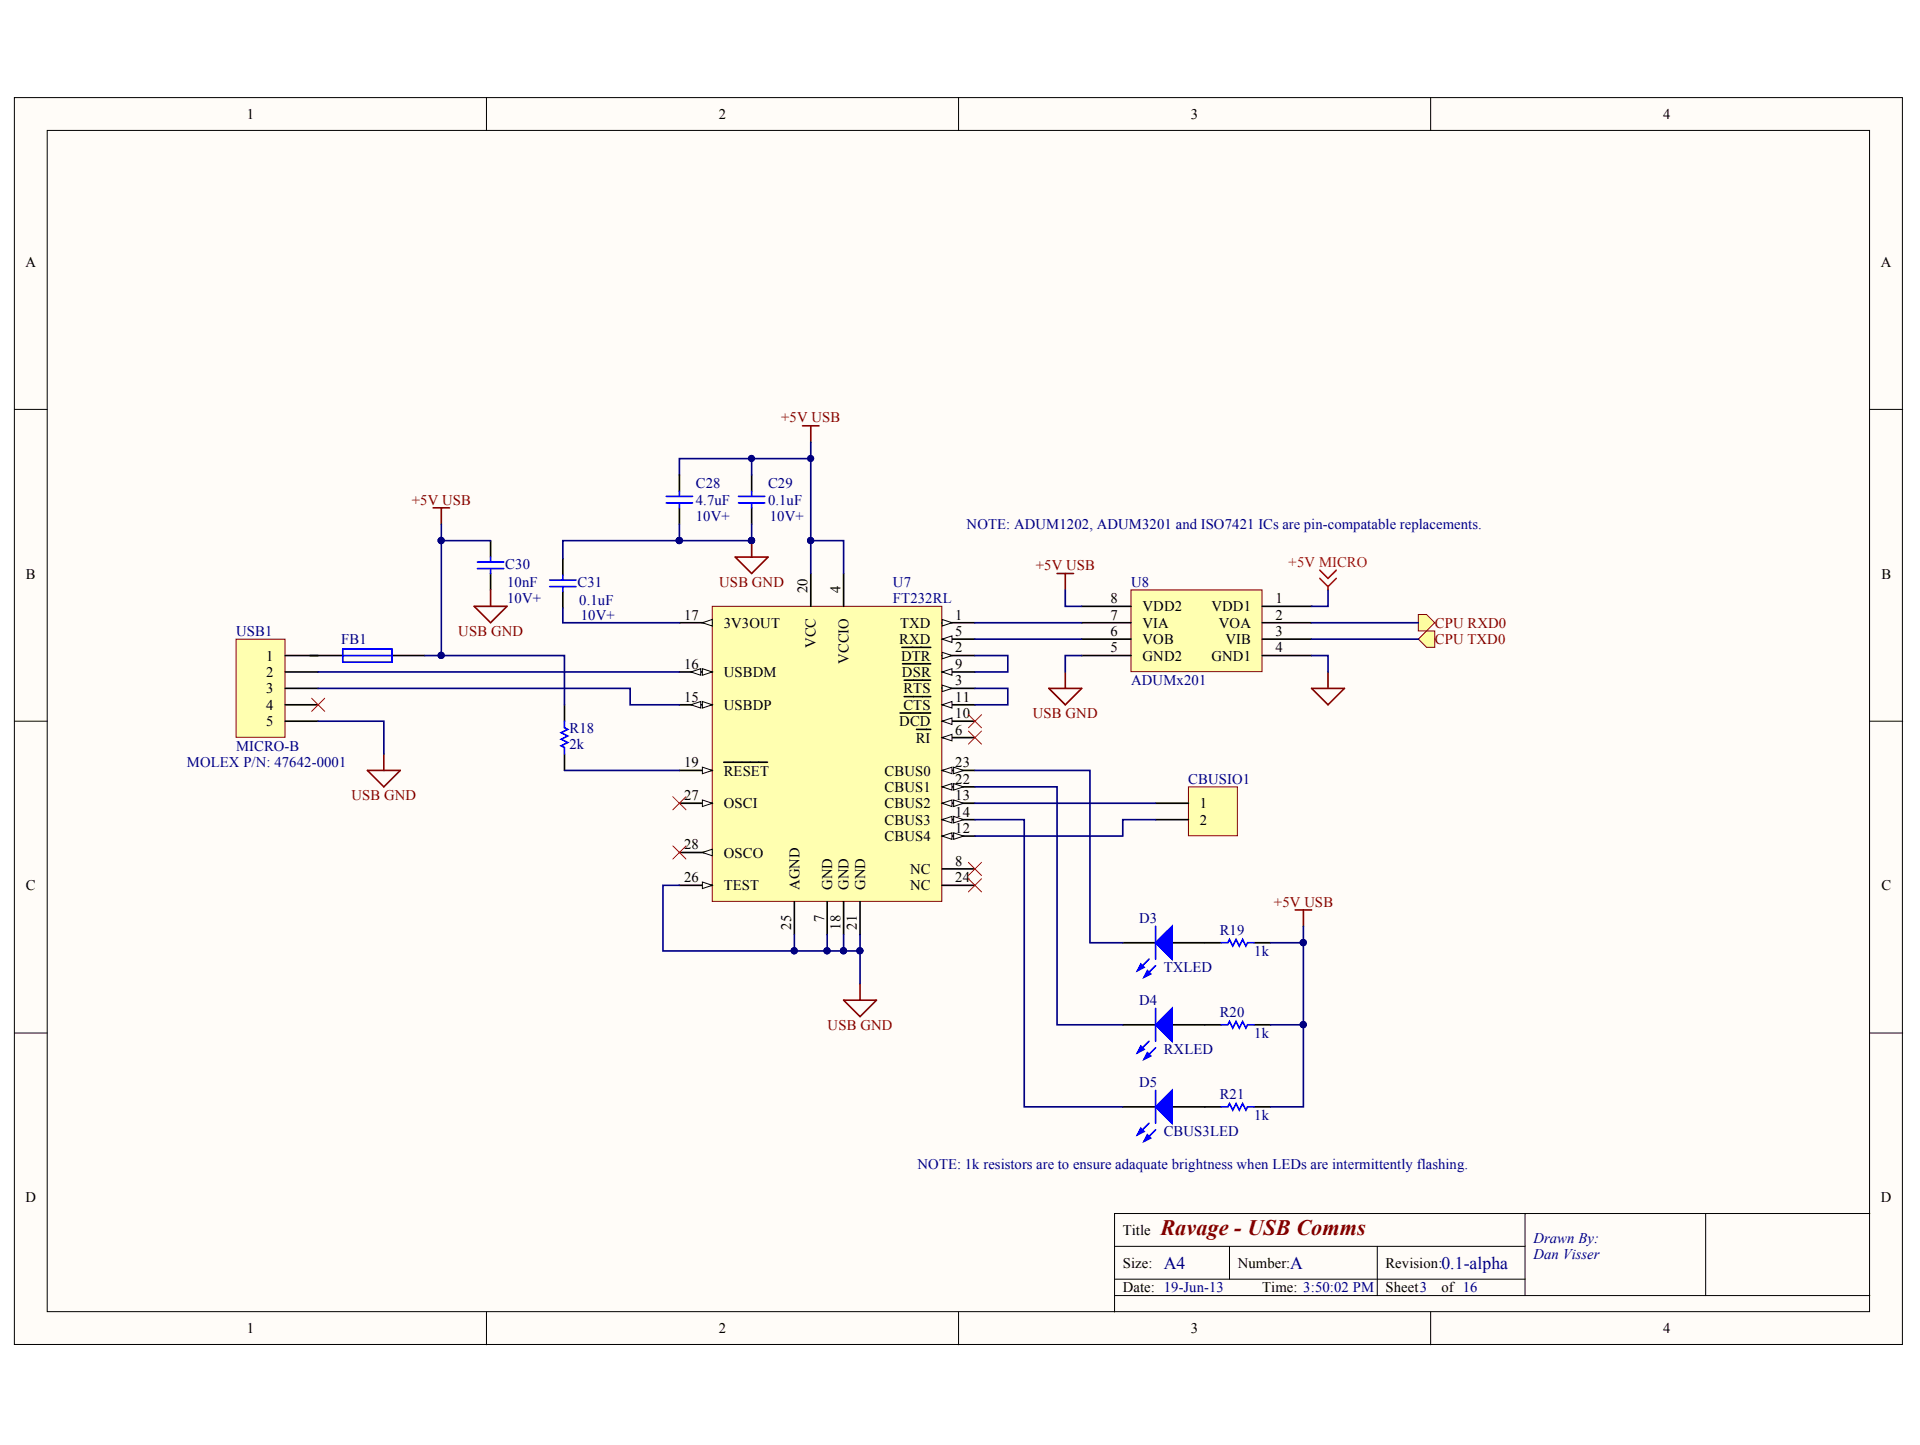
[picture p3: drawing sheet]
<svg xmlns="http://www.w3.org/2000/svg" width="271mm" height="204mm" viewBox="0 0 271 204" stroke-linecap="round" stroke-linejoin="round" font-family="sans-serif">
<defs><g id="words">
<text font-size="3.1" fill="#800000" x="163.8" y="174.3">Ravage - USB Comms</text>
<g font-size="2.5" fill="#000080">
<text x="164.2" y="179">A4</text>
<text x="182.1" y="179">A</text>
<text x="203.4" y="179">0.1-alpha</text>
</g>
<g font-size="2.1">
<text x="34.8" y="16.8">1</text>
<text x="101.4" y="16.8">2</text>
<text x="168.1" y="16.8">3</text>
<text x="234.7" y="16.8">4</text>
<text x="3.6" y="37.6">A</text>
<text x="265.4" y="37.6">A</text>
<text x="3.6" y="81.6">B</text>
<text x="114" y="83.7" transform="rotate(-90 114 83.7)">20</text>
<text x="118.6" y="83.7" transform="rotate(-90 118.6 83.7)">4</text>
<text x="265.5" y="81.6">B</text>
<text x="96.5" y="87.4">17</text>
<text x="102.1" y="88.6">3V3OUT</text>
<text x="127" y="88.6">TXD</text>
<text x="134.8" y="89.7">5</text>
<text x="134.8" y="87.4">1</text>
<text x="156.7" y="85.1">8</text>
<text x="156.7" y="87.4">7</text>
<text x="156.7" y="89.7">6</text>
<text x="161.2" y="86.3">VDD2</text>
<text x="161.2" y="88.6">VIA</text>
<text x="170.9" y="86.3">VDD1</text>
<text x="172" y="88.6">VOA</text>
<text x="180" y="89.7">3</text>
<text x="180" y="87.4">2</text>
<text x="180" y="85.1">1</text>
<text x="37.6" y="93.2">1</text>
<text x="37.6" y="95.5">2</text>
<text x="96.5" y="94.4">16</text>
<text x="102.1" y="95.5">USBDM</text>
<text x="115.1" y="91.5" transform="rotate(-90 115.1 91.5)">VCC</text>
<text x="119.7" y="93.7" transform="rotate(-90 119.7 93.7)">VCCIO</text>
<text x="126.9" y="90.9">RXD</text>
<text x="127.1" y="93.2">DTR</text>
<text x="127.3" y="95.5">DSR</text>
<text x="134.8" y="94.4">9</text>
<text x="134.8" y="92.1">2</text>
<text x="156.7" y="92.1">5</text>
<text x="161.2" y="90.9">VOB</text>
<text x="161.2" y="93.2">GND2</text>
<text x="170.9" y="93.2">GND1</text>
<text x="172.9" y="90.9">VIB</text>
<text x="180" y="92.1">4</text>
<text x="37.6" y="97.9">3</text>
<text x="37.6" y="100.1">4</text>
<text x="96.5" y="99">15</text>
<text x="102.1" y="100.1">USBDP</text>
<text x="127.5" y="100.1">CTS</text>
<text x="127.5" y="97.9">RTS</text>
<text x="134.8" y="101.3">10</text>
<text x="134.8" y="99">11</text>
<text x="134.8" y="96.7">3</text>
<text x="37.6" y="102.5">5</text>
<text x="126.9" y="102.5">DCD</text>
<text x="129.2" y="104.8">RI</text>
<text x="134.8" y="103.6">6</text>
<text x="96.5" y="108.3">19</text>
<text x="96.5" y="112.9">27</text>
<text x="102.1" y="109.4">RESET</text>
<text x="124.8" y="111.7">CBUS1</text>
<text x="124.8" y="109.4">CBUS0</text>
<text x="134.8" y="112.9">13</text>
<text x="134.8" y="110.6">22</text>
<text x="134.8" y="108.3">23</text>
<text x="96.5" y="119.8">28</text>
<text x="102.1" y="114">OSCI</text>
<text x="124.8" y="118.7">CBUS4</text>
<text x="124.8" y="114">CBUS2</text>
<text x="124.8" y="116.4">CBUS3</text>
<text x="134.8" y="117.5">12</text>
<text x="134.8" y="115.2">14</text>
<text x="169.3" y="114">1</text>
<text x="169.3" y="116.4">2</text>
<text x="3.6" y="125.6">C</text>
<text x="96.5" y="124.5">26</text>
<text x="102.1" y="125.6">TEST</text>
<text x="102.1" y="121">OSCO</text>
<text x="112.8" y="125.6" transform="rotate(-90 112.8 125.6)">AGND</text>
<text x="117.4" y="125.6" transform="rotate(-90 117.4 125.6)">GND</text>
<text x="119.7" y="125.6" transform="rotate(-90 119.7 125.6)">GND</text>
<text x="122.1" y="125.6" transform="rotate(-90 122.1 125.6)">GND</text>
<text x="128.4" y="125.6">NC</text>
<text x="128.4" y="123.3">NC</text>
<text x="134.8" y="124.5">24</text>
<text x="134.8" y="122.2">8</text>
<text x="265.5" y="125.6">C</text>
<text x="111.6" y="131.2" transform="rotate(-90 111.6 131.2)">25</text>
<text x="116.3" y="130.1" transform="rotate(-90 116.3 130.1)">7</text>
<text x="118.6" y="131.2" transform="rotate(-90 118.6 131.2)">18</text>
<text x="120.9" y="131.2" transform="rotate(-90 120.9 131.2)">21</text>
<text x="3.6" y="169.6">D</text>
<text x="265.4" y="169.6">D</text>
<text x="158.4" y="174.3">Title</text>
<text x="158.4" y="178.9">Size:</text>
<text x="174.7" y="178.9">Number:</text>
<text x="195.5" y="178.9">Revision:</text>
<text x="158.4" y="182.4">Date: 19-Jun-13</text>
<text x="178.1" y="182.4">Time: 3:50:02 PM</text>
<text x="195.5" y="182.4">Sheet3</text>
<text x="203.4" y="182.4">of 16</text>
<text x="34.8" y="188.2">1</text>
<text x="101.4" y="188.2">2</text>
<text x="168.1" y="188.2">3</text>
<text x="234.7" y="188.2">4</text>
</g>
<g font-size="2.1" fill="#800000">
<text x="110.2" y="59.6">+5V USB</text>
<text x="58.1" y="71.2">+5V USB</text>
<text x="101.5" y="82.8">USB GND</text>
<text x="146.2" y="80.5">+5V USB</text>
<text x="64.7" y="89.7">USB GND</text>
<text x="202.5" y="88.6">CPU RXD0</text>
<text x="202.5" y="90.9">CPU TXD0</text>
<text x="145.7" y="101.3">USB GND</text>
<text x="49.6" y="112.9">USB GND</text>
<text x="179.8" y="127.9">+5V USB</text>
<text x="116.8" y="145.3">USB GND</text>
</g>
<g font-size="2.1" fill="#000080">
<text x="98.2" y="71.2">4.7uF</text>
<text x="98.2" y="68.9">C28</text>
<text x="108.4" y="71.2">0.1uF</text>
<text x="108.4" y="68.9">C29</text>
<text x="98.2" y="73.5">10V+</text>
<text x="108.6" y="73.5">10V+</text>
<text x="136.4" y="74.7">NOTE: ADUM1202, ADUM3201 and ISO7421 ICs are pin-compatable replacements.</text>
<text x="71.3" y="80.2">C30</text>
<text x="71.6" y="82.8">10nF</text>
<text x="81.5" y="82.8">C31</text>
<text x="126" y="82.8">U7</text>
<text x="159.6" y="82.8">U8</text>
<text x="33.3" y="89.7">USB1</text>
<text x="71.6" y="85.1">10V+</text>
<text x="81.7" y="85.4">0.1uF</text>
<text x="82" y="87.4">10V+</text>
<text x="126" y="85.1">FT232RL</text>
<text x="48.1" y="90.9">FB1</text>
<text x="159.6" y="96.7">ADUMx201</text>
<text x="33.3" y="105.9">MICRO-B</text>
<text x="80.4" y="105.7">2k</text>
<text x="80.4" y="103.4">R18</text>
<text x="26.4" y="108.3">MOLEX P/N: 47642-0001</text>
<text x="167.7" y="110.6">CBUSIO1</text>
<text x="160.7" y="130.3">D3</text>
<text x="172.1" y="131.9">R19</text>
<text x="164.2" y="137.2">TXLED</text>
<text x="177" y="134.9">1k</text>
<text x="160.7" y="141.8">D4</text>
<text x="172.1" y="143.5">R20</text>
<text x="164.2" y="148.8">RXLED</text>
<text x="177" y="146.5">1k</text>
<text x="160.7" y="153.4">D5</text>
<text x="172.1" y="155">R21</text>
<text x="164.2" y="160.4">CBUS3LED</text>
<text x="177" y="158">1k</text>
<text x="129.5" y="165">NOTE: 1k resistors are to ensure adaquate brightness when LEDs are intermittently flashing.</text>
<text x="216.4" y="175.4">Drawn By:</text>
<text x="216.4" y="177.7">Dan Visser</text>
</g>
<text font-size="2.1" fill="#f00" x="181.8" y="80">+5V MICRO</text>
</g></defs>
<g fill="#fffcf8" stroke="#000" stroke-width=".14">
<path d="M2 13.8h266.4v175.9h-266.4z"/>
<path d="M6.7 18.4h257.1v166.7h-257.1z"/>
</g>
<g fill="none" stroke="#000" stroke-width=".14">
<path d="M68.6 13.8v4.6M135.3 13.8v4.6M201.9 13.8v4.6M2 57.8h4.7M263.9 57.8h4.6M2 101.8h4.7M263.9 101.8h4.6M2 145.8h4.7M263.9 145.8h4.6M157.3 175.9h57.9M173.5 175.9v4.6M194.3 175.9v6.9"/>
<path d="M215.2 171.2v11.6M240.7 171.2h-83.4v13.9M263.9 171.2h-23.2v11.6M68.6 185.1v4.7M135.3 185.1v4.7M157.3 182.8h106.6M157.3 180.5h57.9M201.9 185.1v4.7"/>
</g>
<path d="M100.5 85.6h32.4v41.6h-32.4z" fill="#ffffb0" stroke="#800000" stroke-width=".14"/>
<path d="M119 80.9v4.7M132.9 90.2h4.7M132.9 124.9h4.7M132.9 122.6h4.7" fill="none" stroke="#000" stroke-width=".23"/>
<path d="M132.9 90.2l1.4-.5v1z" fill="#fffcf8" stroke="#000" stroke-width=".14"/>
<path d="M132.9 104.1h4.7" fill="none" stroke="#000" stroke-width=".23"/>
<path d="M132.9 104.1l1.4-.5v.9z" fill="#fffcf8" stroke="#000" stroke-width=".14"/>
<path d="M132.9 94.8h4.7M129.3 102.9h2M116.7 127.2v4.7" fill="none" stroke="#000" stroke-width=".23"/>
<path d="M132.9 94.8l1.4-.4v.9z" fill="#fffcf8" stroke="#000" stroke-width=".14"/>
<path d="M127.4 93.7h3.9M132.9 101.8h4.7" fill="none" stroke="#000" stroke-width=".23"/>
<path d="M132.9 101.8l1.4-.5v.9z" fill="#fffcf8" stroke="#000" stroke-width=".14"/>
<path d="M132.9 99.5h4.7M127 100.6h4.3" fill="none" stroke="#000" stroke-width=".23"/>
<path d="M132.9 99.5l1.4-.5v.9z" fill="#fffcf8" stroke="#000" stroke-width=".14"/>
<path d="M127.6 98.3h3.7M132.9 118h4.7" fill="none" stroke="#000" stroke-width=".23"/>
<g fill="#fffcf8" stroke="#000" stroke-width=".14">
<path d="M132.9 118l1.4-.5v.9z"/>
<path d="M134.6 117.5l1.4 .5-1.4 .4z"/>
</g>
<path d="M132.9 113.3h4.7" fill="none" stroke="#000" stroke-width=".23"/>
<g fill="#fffcf8" stroke="#000" stroke-width=".14">
<path d="M132.9 113.3l1.4-.4v.9z"/>
<path d="M134.6 112.9l1.4 .4-1.4 .5z"/>
</g>
<path d="M132.9 115.7h4.7" fill="none" stroke="#000" stroke-width=".23"/>
<g fill="#fffcf8" stroke="#000" stroke-width=".14">
<path d="M132.9 115.7l1.4-.5v.9z"/>
<path d="M134.6 115.2l1.4 .5-1.4 .4z"/>
</g>
<path d="M95.9 99.5h4.6" fill="none" stroke="#000" stroke-width=".23"/>
<g fill="#fffcf8" stroke="#000" stroke-width=".14">
<path d="M99.1 99l1.4 .5-1.4 .4z"/>
<path d="M97.5 99.5l1.4-.5v.9z"/>
</g>
<path d="M95.9 94.8h4.6" fill="none" stroke="#000" stroke-width=".23"/>
<g fill="#fffcf8" stroke="#000" stroke-width=".14">
<path d="M99.1 94.4l1.4 .4-1.4 .5z"/>
<path d="M97.5 94.8l1.4-.4v.9z"/>
</g>
<path d="M95.9 87.9h4.6" fill="none" stroke="#000" stroke-width=".23"/>
<path d="M99.1 87.9l1.4-.5v.9z" fill="#fffcf8" stroke="#000" stroke-width=".14"/>
<path d="M95.9 108.7h4.6M119 127.2v4.7" fill="none" stroke="#000" stroke-width=".23"/>
<path d="M99.1 108.3l1.4 .4-1.4 .5z" fill="#fffcf8" stroke="#000" stroke-width=".14"/>
<path d="M114.4 80.9v4.7M102.1 107.6h6.2M132.9 111h4.7M121.4 127.2v4.7" fill="none" stroke="#000" stroke-width=".23"/>
<g fill="#fffcf8" stroke="#000" stroke-width=".14">
<path d="M132.9 111l1.4-.4v.9z"/>
<path d="M134.6 110.6l1.4 .4-1.4 .5z"/>
</g>
<path d="M132.9 108.7h4.7" fill="none" stroke="#000" stroke-width=".23"/>
<g fill="#fffcf8" stroke="#000" stroke-width=".14">
<path d="M132.9 108.7l1.4-.4v.9z"/>
<path d="M134.6 108.3l1.4 .4-1.4 .5z"/>
</g>
<path d="M95.9 124.9h4.6M112.1 127.2v4.7" fill="none" stroke="#000" stroke-width=".23"/>
<path d="M99.1 124.5l1.4 .4-1.4 .5z" fill="#fffcf8" stroke="#000" stroke-width=".14"/>
<path d="M95.9 113.3h4.6" fill="none" stroke="#000" stroke-width=".23"/>
<path d="M99.1 112.9l1.4 .4-1.4 .5z" fill="#fffcf8" stroke="#000" stroke-width=".14"/>
<path d="M95.9 120.3h4.6" fill="none" stroke="#000" stroke-width=".23"/>
<path d="M99.1 120.3l1.4-.5v1z" fill="#fffcf8" stroke="#000" stroke-width=".14"/>
<path d="M132.9 87.9h4.7" fill="none" stroke="#000" stroke-width=".23"/>
<path d="M132.9 87.4l1.4 .5-1.4 .4z" fill="#fffcf8" stroke="#000" stroke-width=".14"/>
<path d="M132.9 92.5h4.7" fill="none" stroke="#000" stroke-width=".23"/>
<path d="M132.9 92l1.4 .5-1.4 .5z" fill="#fffcf8" stroke="#000" stroke-width=".14"/>
<path d="M127.3 91.3h4M132.9 97.1h4.7" fill="none" stroke="#000" stroke-width=".23"/>
<path d="M132.9 96.7l1.4 .4-1.4 .5z" fill="#fffcf8" stroke="#000" stroke-width=".14"/>
<g fill="none" stroke="#000" stroke-width=".23">
<path d="M69.2 76.3v2.3M79.4 78.8v2.4M106.1 67v2.3M106.1 71.7v2.3M69.2 80.9v2.3M79.4 83.5v2.3M79.7 99.5v2.3M127.6 96h3.7M79.7 106.4v2.3M158.4 133h4.7M165.4 133h6.9M177 133h2.3"/>
<path d="M158.4 144.6h4.7M165.4 144.6h6.9M177 144.6h2.3"/>
</g>
<g fill="#00f" stroke="#00f" stroke-width=".23">
<path d="M163.1 133l2.3-2.3v4.6z"/>
<path d="M161 136l.4 .5-.9 .5z"/>
<path d="M161.9 137l.5 .4-1 .5z"/>
<path d="M163.1 144.6l2.3-2.3v4.6z"/>
<path d="M161 147.6l.4 .5-.9 .4z"/>
<path d="M161.9 148.5l.5 .5-1 .5z"/>
</g>
<g fill="none" stroke="#00f" stroke-width=".23">
<path d="M67.4 79.3h3.7M69.2 78.6v.7M104.2 70h3.7M104.2 71h3.7M106.1 69.3v.7M106.1 71v.7M67.4 80.2h3.7M69.2 80.2v.7M77.6 81.9h3.7M77.6 82.8h3.7M79.4 81.2v.7M79.4 82.8v.7"/>
<path d="M79.7 101.8v.9l.4 .2-.9 .5 .9 .5-.9 .4 .9 .5-.9 .4 .5 .3v.9M162.1 135.3l-1.6 1.7M163.1 136.3l-1.7 1.6M163.1 130.7v4.6M172.3 133h1l.2-.4 .5 .9 .4-.9 .5 .9 .4-.9 .5 .9 .2-.5h1M162.1 146.9l-1.6 1.6M163.1 142.3v4.6M163.1 147.9l-1.7 1.6M172.3 144.6h1l.2-.5 .5 1 .4-1 .5 1 .4-1 .5 1 .2-.5h1"/>
</g>
<path d="M114.4 80.9v-4.6h4.6v4.6M79.7 108.7h16.2M137.6 108.7h16.2v24.3h4.6M137.6 111h11.6v33.6h9.2M95.9 124.9h-2.3v9.3h18.5v-2.3M116.7 131.9v2.3h-4.6M119 131.9v2.3h-2.3M121.4 131.9v2.3h-2.4M121.4 134.2v4.6M179.3 133h4.6v11.6h-4.6M183.9 130.7v2.3" fill="none" stroke="#000080" stroke-width=".23"/>
<g fill="#000080" stroke="#000080" stroke-width=".14">
<circle cx="112.1" cy="134.2" r=".44"/>
<circle cx="116.7" cy="134.2" r=".44"/>
<circle cx="119" cy="134.2" r=".44"/>
<circle cx="121.3" cy="134.2" r=".44"/>
<circle cx="114.4" cy="76.3" r=".44"/>
<circle cx="106" cy="76.3" r=".44"/>
<circle cx="183.9" cy="133" r=".44"/>
<circle cx="183.9" cy="144.6" r=".44"/>
</g>
<path d="M61.1 71.7h2.3M62.3 71.7v2.3M103.7 78.6h4.7l-2.3 2.3zM106.1 76.3v2.3M113.2 60.1h2.4M114.4 60.1v2.3M51.8 108.7h4.7l-2.3 2.3zM54.2 106.4v2.3M121.4 138.8v2.3M182.8 128.4h2.3M183.9 128.4v2.3M119 141.1h4.7l-2.3 2.4z" fill="none" stroke="#800000" stroke-width=".23"/>
<path d="M186.2 80.5l1.2 1.1 1.2-1.1M186.2 81.6l1.2 1.2M187.4 82.8v.4M188.6 81.6l-1.2 1.2" fill="none" stroke="#f00" stroke-width=".23"/>
<path d="M33.3 90.2h6.9v13.8h-6.9z" fill="#ffffb0" stroke="#800000" stroke-width=".14"/>
<path d="M40.3 92.5h8.1M40.3 94.8h4.6M40.3 97.1h4.6M40.3 99.5h4.6M55.3 92.5h4.7M40.3 101.8h4.6M158.4 156.2h4.7M165.4 156.2h6.9M177 156.2h2.3" fill="none" stroke="#000" stroke-width=".23"/>
<g fill="none" stroke="#000080" stroke-width=".23">
<path d="M62.3 74v2.3M69.2 76.3h-6.9v16.2h17.4v7M95.9 76.3h-16.5v2.5M106.1 64.7v2.3M114.4 64.7h-18.5v2.3M114.4 62.4v13.9M44.9 97.1h44v2.4h7M44.9 94.8h51M60 92.5h2.3M79.4 85.8v2.1h16.5M137.6 97.1h4.6v2.4h-4.6M137.6 92.5h4.6v2.3h-4.6"/>
<path d="M44.9 101.8h9.3v4.6M137.6 115.7h6.9v40.5h13.9M183.9 144.6v11.6h-4.6"/>
</g>
<path d="M66.9 85.6h4.6l-2.3 2.3zM69.2 83.2v2.4M148 97.1h4.6l-2.3 2.4zM149.2 80.9h2.3M150.3 80.9v2.3M150.3 94.8v2.3M185.1 97.1h4.6l-2.3 2.4zM187.4 94.8v2.3" fill="none" stroke="#800000" stroke-width=".23"/>
<g fill="#000080" stroke="#000080" stroke-width=".14">
<circle cx="114.4" cy="76.3" r=".44"/>
<circle cx="114.4" cy="64.7" r=".44"/>
<circle cx="106" cy="64.7" r=".44"/>
<circle cx="95.8" cy="76.3" r=".44"/>
<circle cx="62.3" cy="92.5" r=".44"/>
<circle cx="62.3" cy="76.3" r=".44"/>
<circle cx="183.9" cy="144.6" r=".44"/>
</g>
<g fill="none" stroke="#f00" stroke-width=".14">
<path d="M44 98.5l1.8 1.9M45.8 98.5l-1.8 1.9M94.9 119.4l1.9 1.8M94.9 112.4l1.9 1.9M96.8 119.4l-1.9 1.8M96.8 112.4l-1.9 1.9M136.7 100.8l1.8 1.9M136.7 103.2l1.8 1.8M138.5 100.8l-1.8 1.9M138.5 103.2l-1.8 1.8M136.7 121.7l1.8 1.8M136.7 124l1.8 1.9"/>
<path d="M138.5 121.7l-1.8 1.8M138.5 124l-1.8 1.9"/>
</g>
<path d="M48.4 91.6h6.9v1.8h-6.9zM48.4 92.5h6.9M162.1 158.5l-1.6 1.6M163.1 159.4l-1.7 1.7M163.1 153.9v4.6M172.3 156.2h1l.2-.5 .5 1 .4-1 .5 1 .4-1 .5 1 .2-.5h1" fill="none" stroke="#00f" stroke-width=".23"/>
<g fill="#00f" stroke="#00f" stroke-width=".23">
<path d="M163.1 156.2l2.3-2.3v4.6z"/>
<path d="M161 159.2l.4 .5-.9 .4z"/>
<path d="M161.9 160.1l.5 .5-1 .5z"/>
</g>
<path d="M167.7 111h6.9v6.9h-6.9z" fill="#ffffb0" stroke="#800000" stroke-width=".14"/>
<path d="M163.1 113.3h4.6M163.1 115.7h4.6" fill="none" stroke="#000" stroke-width=".23"/>
<path d="M137.6 113.3h25.5M163.1 115.7h-4.7v2.3h-20.8" fill="none" stroke="#000080" stroke-width=".23"/>
<path d="M159.6 83.2h18.5v11.6h-18.5z" fill="#ffffb0" stroke="#800000" stroke-width=".14"/>
<path d="M152.6 85.6h7M152.6 87.9h7M152.6 90.2h7M152.6 92.5h7M178.1 85.6h7M178.1 87.9h7M178.1 90.2h7M178.1 92.5h7" fill="none" stroke="#000" stroke-width=".23"/>
<path d="M137.6 87.9h15M137.6 90.2h15M150.3 83.2v2.4h2.3M152.6 92.5h-2.3v2.3M185.1 92.5h2.3v2.3M187.4 83.2v2.4h-2.3" fill="none" stroke="#000080" stroke-width=".23"/>
<path d="M200.1 90.2l1.2-1.2h1.2v2.3h-1.2z" fill-rule="evenodd" fill="#ffff80" stroke="#800000" stroke-width=".14"/>
<path d="M185.1 90.2h15" fill="none" stroke="#000080" stroke-width=".23"/>
<path d="M200.1 86.7h1.2l1.2 1.2-1.2 1.1h-1.2z" fill-rule="evenodd" fill="#ffff80" stroke="#800000" stroke-width=".14"/>
<path d="M95.9 74v2.3h10.2v-2.3M185.1 87.9h15" fill="none" stroke="#000080" stroke-width=".23"/>
<path d="M95.9 67v2.3M95.9 71.7v2.3" fill="none" stroke="#000" stroke-width=".23"/>
<path d="M94 70h3.7M94 71h3.7M95.9 69.3v.7M95.9 71v.7" fill="none" stroke="#00f" stroke-width=".23"/>
<g fill="#000080" stroke="#000080" stroke-width=".14">
<circle cx="106" cy="76.3" r=".44"/>
<circle cx="95.8" cy="76.3" r=".44"/>
</g>
<use href="#words"/>
</svg>
